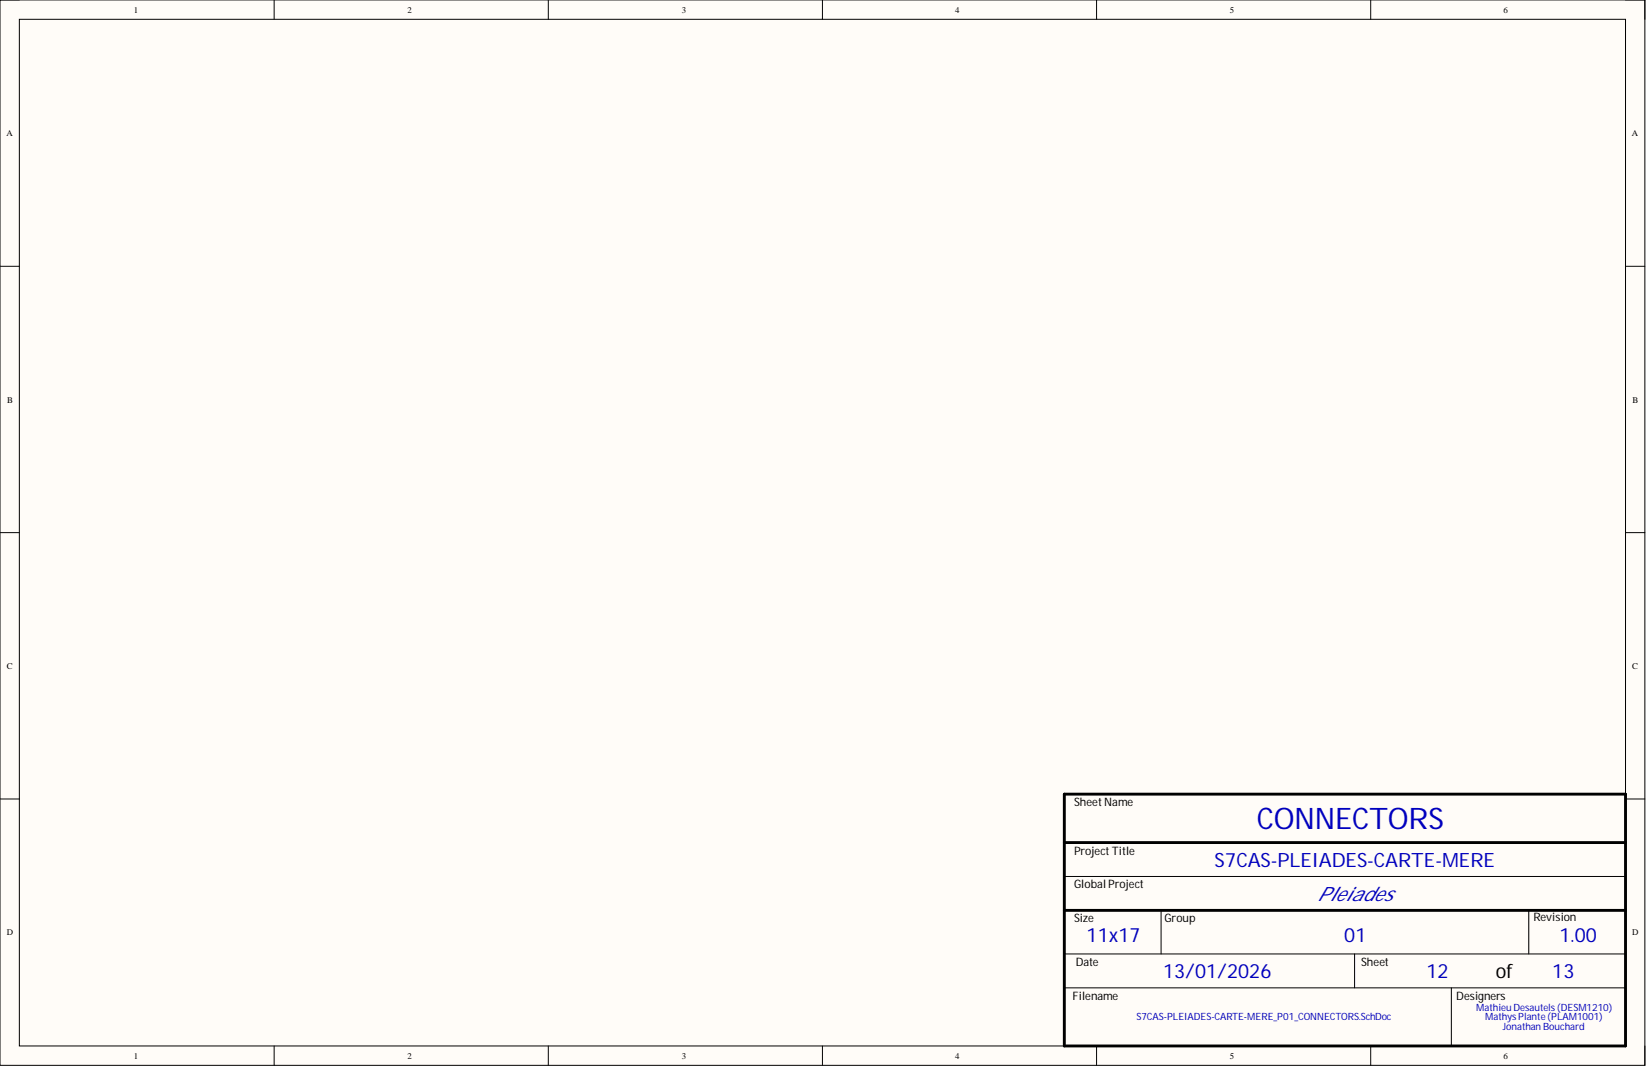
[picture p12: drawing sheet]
<svg xmlns="http://www.w3.org/2000/svg" width="431mm" height="279mm" viewBox="0 0 431 279" stroke-linecap="round" stroke-linejoin="round" font-family="sans-serif">
<defs><g id="words">
<text font-size="7.8" fill="#0000bf" x="329.2" y="217.2">CONNECTORS</text>
<g font-size="5.2" fill="#0000bf">
<text x="318.2" y="227">S7CAS-PLEIADES-CARTE-MERE</text>
<text x="345" y="235.9">Pleiades</text>
<text x="284.6" y="246.6">11x17</text>
<text x="352.1" y="246.6">01</text>
<text x="408.5" y="246.6">1.00</text>
<text x="304.7" y="256.1">13/01/2026</text>
<text x="373.7" y="256.1">12</text>
<text x="406.6" y="256.1">13</text>
</g>
<text font-size="5.2" x="391.9" y="256.1">of</text>
<g font-size="3">
<text x="281.3" y="211.1">SheetName</text>
<text x="281.3" y="223.8">Project Title</text>
<text x="281.3" y="232.6">Global Project</text>
<text x="281.3" y="241.5">Size</text>
<text x="305.1" y="241.5">Group</text>
<text x="401.7" y="241.3">Revision</text>
<text x="281.9" y="252.9">Date</text>
<text x="356.5" y="252.9">Sheet</text>
<text x="280.9" y="261.8">Filename</text>
<text x="381.5" y="261.8">Designers</text>
</g>
<g font-size="2.6" fill="#0000bf">
<text x="297.7" y="267.2">S7CAS-PLEIADES-CARTE-MERE_P01_CONNECTORS.SchDoc</text>
<text x="386.7" y="264.7">Mathieu Desautels(DESM1210)</text>
<text x="389.1" y="267.2">MathysPlante(PLAM1001)</text>
<text x="393.7" y="269.8">Jonathan Bouchard</text>
</g>
<g font-size="2.3">
<text x="35.1" y="3.3">1</text>
<text x="106.7" y="3.3">2</text>
<text x="178.6" y="3.3">3</text>
<text x="250.3" y="3.3">4</text>
<text x="322.2" y="3.3">5</text>
<text x="393.9" y="3.3">6</text>
<text x="1.7" y="35.7">A</text>
<text x="427.5" y="35.7">A</text>
<text x="1.9" y="105.4">B</text>
<text x="427.7" y="105.4">B</text>
<text x="1.8" y="175.2">C</text>
<text x="427.6" y="175.2">C</text>
<text x="1.8" y="244.9">D</text>
<text x="427.6" y="244.9">D</text>
<text x="35.1" y="277.2">1</text>
<text x="106.7" y="277.2">2</text>
<text x="178.6" y="277.2">3</text>
<text x="250.3" y="277.2">4</text>
<text x="322.2" y="277.2">5</text>
<text x="393.9" y="277.2">6</text>
</g>
</g></defs>
<path d="M0 0h430.9v279h-430.9z" fill-rule="evenodd" fill="#fffcf8"/>
<path d="M0 0h430.9v279h-430.9z" fill="none" stroke="#000" stroke-width=".26"/>
<path d="M5.1 5.1h420.7v268.8h-420.7z" fill-rule="evenodd" fill="#fffcf8"/>
<g fill="none" stroke="#000" stroke-width=".26">
<path d="M0 0h5.1M71.8 0v5.1M143.6 0v5.1M215.4 0v5.1M287.3 0v5.1M359.1 0v5.1M425.8 0h5.1v5.1M5.1 5.1h420.7v268.8h-420.7zM0 69.7h5.1M425.8 69.7h5.1M0 139.5h5.1M425.8 139.5h5.1"/>
<path d="M0 209.2h5.1M425.8 209.2h5.1M278.8 229.5h147M304.2 238.4v11.4M400.5 238.4v11.4M278.8 249.8h147M278.8 258.7h147M354.8 249.8v8.9M380.2 258.7v15.2M71.8 273.9v5.1M143.6 273.9v5.1M215.4 273.9v5.1"/>
<path d="M287.3 273.9v5.1M359.1 273.9v5.1M430.9 273.9v5.1"/>
</g>
<path d="M278.8 208h147v65.9h-147zM278.8 220.6h147M278.8 238.4h147" fill="none" stroke="#000" stroke-width=".76"/>
<use href="#words"/>
</svg>
